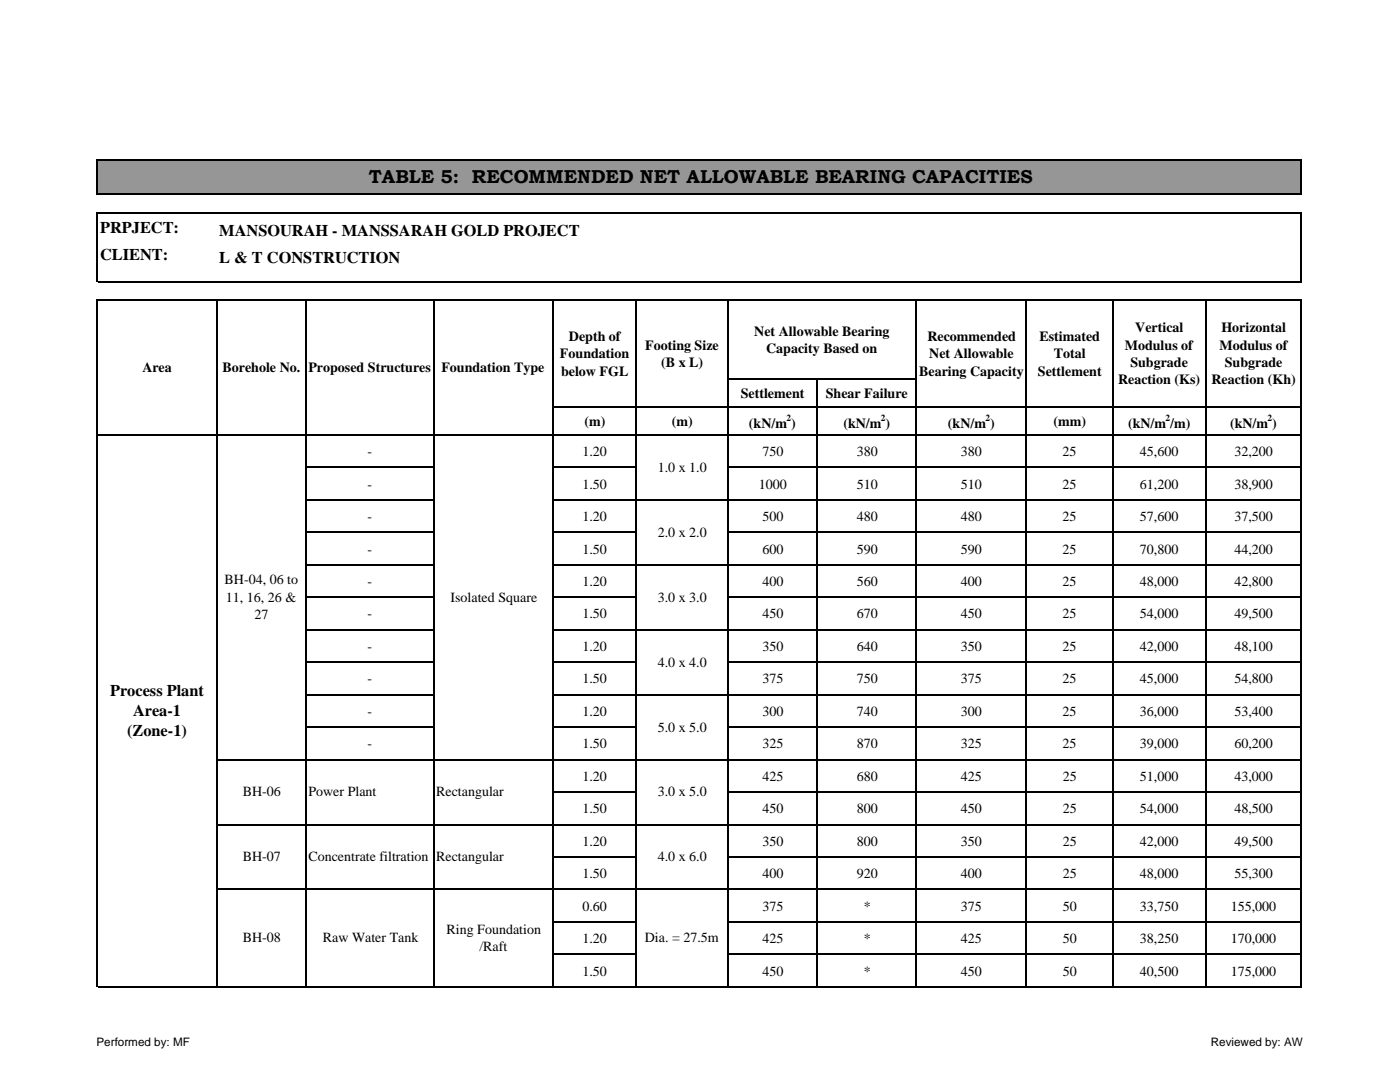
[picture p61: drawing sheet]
<svg xmlns="http://www.w3.org/2000/svg" width="279mm" height="216mm" viewBox="0 0 279 216" stroke-linecap="round" stroke-linejoin="round" font-family="sans-serif">
<defs><g id="words">
<text font-size="3.7" x="73.6" y="36.5">TABLE 5: RECOMMENDED NET ALLOWABLE BEARING CAPACITIES</text>
<g font-size="3.3">
<text x="20" y="46.4">PRPJECT:</text>
<text x="43.8" y="47">MANSOURAH - MANSSARAH GOLD PROJECT</text>
<text x="20" y="51.9">CLIENT:</text>
<text x="43.8" y="52.4">L &amp; T CONSTRUCTION</text>
<text x="22" y="138.9">Process Plant</text>
<text x="26.5" y="142.9">Area-1</text>
<text x="25.4" y="146.9">(Zone-1)</text>
</g>
<g font-size="2.8">
<text x="111.8" y="71.5">Foundation</text>
<text x="113.5" y="68">Depth of</text>
<text x="128.8" y="69.8">Footing Size</text>
<text x="150.5" y="67">Net Allowable Bearing</text>
<text x="152.9" y="70.4">Capacity Based on</text>
<text x="185.1" y="68">Recommended</text>
<text x="185.5" y="71.5">Net Allowable</text>
<text x="207.4" y="68">Estimated</text>
<text x="210.3" y="71.5">Total</text>
<text x="224.5" y="69.8">Modulus of</text>
<text x="226.6" y="66.3">Vertical</text>
<text x="243.4" y="69.8">Modulus of</text>
<text x="243.8" y="66.3">Horizontal</text>
<text x="28.4" y="74.3">Area</text>
<text x="44.4" y="74.3">Borehole No.</text>
<text x="61.6" y="74.3">Proposed Structures</text>
<text x="88.1" y="74.3">Foundation Type</text>
<text x="112" y="75">below FGL</text>
<text x="132" y="73.2">(B x L)</text>
<text x="183.4" y="75">Bearing Capacity</text>
<text x="207.1" y="75">Settlement</text>
<text x="223.1" y="76.7">Reaction (Ks)</text>
<text x="225.6" y="73.2">Subgrade</text>
<text x="241.8" y="76.7">Reaction (Kh)</text>
<text x="244.4" y="73.2">Subgrade</text>
<text x="147.8" y="79.5">Settlement</text>
<text x="164.8" y="79.5">Shear Failure</text>
<text x="116.6" y="85">(m)</text>
<text x="134.1" y="85">(m)</text>
<text x="149.5" y="85.3">(kN/m )</text>
<text x="168.3" y="85.3">(kN/m )</text>
<text x="189.2" y="85.3">(kN/m )</text>
<text x="210.2" y="85">(mm)</text>
<text x="225.1" y="85.3">(kN/m /m)</text>
<text x="245.5" y="85.3">(kN/m )</text>
<text x="73.4" y="91">-</text>
<text x="116.2" y="91">1.20</text>
<text x="131.3" y="94.1">1.0 x 1.0</text>
<text x="152.1" y="91">750</text>
<text x="171" y="91">380</text>
<text x="191.8" y="91">380</text>
<text x="212" y="91">25</text>
<text x="227.5" y="91">45,600</text>
<text x="246.3" y="91">32,200</text>
<text x="73.4" y="97.5">-</text>
<text x="116.2" y="97.5">1.50</text>
<text x="151.4" y="97.5">1000</text>
<text x="171" y="97.5">510</text>
<text x="191.8" y="97.5">510</text>
<text x="212" y="97.5">25</text>
<text x="227.5" y="97.5">61,200</text>
<text x="246.3" y="97.5">38,900</text>
<text x="73.4" y="104">-</text>
<text x="116.2" y="104">1.20</text>
<text x="131.3" y="107.1">2.0 x 2.0</text>
<text x="152.1" y="104">500</text>
<text x="171" y="104">480</text>
<text x="191.8" y="104">480</text>
<text x="212" y="104">25</text>
<text x="227.5" y="104">57,600</text>
<text x="246.3" y="104">37,500</text>
<text x="73.4" y="110.4">-</text>
<text x="116.2" y="110.4">1.50</text>
<text x="152.1" y="110.4">600</text>
<text x="171" y="110.4">590</text>
<text x="191.8" y="110.4">590</text>
<text x="212" y="110.4">25</text>
<text x="227.5" y="110.4">70,800</text>
<text x="246.3" y="110.4">44,200</text>
<text x="44.8" y="116.5">BH-04, 06 to</text>
<text x="73.4" y="116.9">-</text>
<text x="116.2" y="116.9">1.20</text>
<text x="152.1" y="116.9">400</text>
<text x="171" y="116.9">560</text>
<text x="191.8" y="116.9">400</text>
<text x="212" y="116.9">25</text>
<text x="227.5" y="116.9">48,000</text>
<text x="246.3" y="116.9">42,800</text>
<text x="45.1" y="120.1">11, 16, 26 &amp;</text>
<text x="50.8" y="123.6">27</text>
<text x="73.4" y="123.4">-</text>
<text x="89.9" y="120.1">Isolated Square</text>
<text x="116.2" y="123.4">1.50</text>
<text x="131.3" y="120.1">3.0 x 3.0</text>
<text x="152.1" y="123.4">450</text>
<text x="171" y="123.4">670</text>
<text x="191.8" y="123.4">450</text>
<text x="212" y="123.4">25</text>
<text x="227.5" y="123.4">54,000</text>
<text x="246.3" y="123.4">49,500</text>
<text x="73.4" y="129.9">-</text>
<text x="116.2" y="129.9">1.20</text>
<text x="152.1" y="129.9">350</text>
<text x="171" y="129.9">640</text>
<text x="191.8" y="129.9">350</text>
<text x="212" y="129.9">25</text>
<text x="227.5" y="129.9">42,000</text>
<text x="246.3" y="129.9">48,100</text>
<text x="73.4" y="136.4">-</text>
<text x="116.2" y="136.4">1.50</text>
<text x="131.3" y="133">4.0 x 4.0</text>
<text x="152.1" y="136.4">375</text>
<text x="171" y="136.4">750</text>
<text x="191.8" y="136.4">375</text>
<text x="212" y="136.4">25</text>
<text x="227.5" y="136.4">45,000</text>
<text x="246.3" y="136.4">54,800</text>
<text x="73.4" y="142.8">-</text>
<text x="116.2" y="142.8">1.20</text>
<text x="152.1" y="142.8">300</text>
<text x="171" y="142.8">740</text>
<text x="191.8" y="142.8">300</text>
<text x="212" y="142.8">25</text>
<text x="227.5" y="142.8">36,000</text>
<text x="246.3" y="142.8">53,400</text>
<text x="73.4" y="149.3">-</text>
<text x="116.2" y="149.3">1.50</text>
<text x="131.3" y="146">5.0 x 5.0</text>
<text x="152.1" y="149.3">325</text>
<text x="171" y="149.3">870</text>
<text x="191.8" y="149.3">325</text>
<text x="212" y="149.3">25</text>
<text x="227.5" y="149.3">39,000</text>
<text x="246.3" y="149.3">60,200</text>
<text x="116.2" y="155.8">1.20</text>
<text x="152.1" y="155.8">425</text>
<text x="171" y="155.8">680</text>
<text x="191.8" y="155.8">425</text>
<text x="212.1" y="155.8">25</text>
<text x="227.5" y="155.8">51,000</text>
<text x="246.3" y="155.8">43,000</text>
<text x="48.5" y="158.9">BH-06</text>
<text x="61.6" y="158.9">Power Plant</text>
<text x="87" y="158.9">Rectangular</text>
<text x="131.3" y="158.9">3.0 x 5.0</text>
<text x="116.2" y="162.3">1.50</text>
<text x="152.1" y="162.3">450</text>
<text x="171" y="162.3">800</text>
<text x="191.8" y="162.3">450</text>
<text x="212.1" y="162.3">25</text>
<text x="227.5" y="162.3">54,000</text>
<text x="246.3" y="162.3">48,500</text>
<text x="48.5" y="171.9">BH-07</text>
<text x="61.6" y="171.9">Concentrate filtration</text>
<text x="87" y="171.9">Rectangular</text>
<text x="116.2" y="168.7">1.20</text>
<text x="131.3" y="171.9">4.0 x 6.0</text>
<text x="152.1" y="168.7">350</text>
<text x="171" y="168.7">800</text>
<text x="191.8" y="168.7">350</text>
<text x="212.1" y="168.7">25</text>
<text x="227.5" y="168.7">42,000</text>
<text x="246.3" y="168.7">49,500</text>
<text x="116.2" y="175.2">1.50</text>
<text x="152.1" y="175.2">400</text>
<text x="171" y="175.2">920</text>
<text x="191.8" y="175.2">400</text>
<text x="212.1" y="175.2">25</text>
<text x="227.5" y="175.2">48,000</text>
<text x="246.3" y="175.2">55,300</text>
<text x="116.2" y="181.7">0.60</text>
<text x="152.1" y="181.7">375</text>
<text x="172.4" y="181.7">*</text>
<text x="191.8" y="181.7">375</text>
<text x="212.1" y="181.7">50</text>
<text x="227.5" y="181.7">33,750</text>
<text x="245.6" y="181.7">155,000</text>
<text x="48.5" y="188">BH-08</text>
<text x="64.4" y="188">Raw Water Tank</text>
<text x="89.1" y="186.3">Ring Foundation</text>
<text x="95.7" y="189.8">/Raft</text>
<text x="116.2" y="188.2">1.20</text>
<text x="128.7" y="188">Dia. = 27.5m</text>
<text x="152.1" y="188.2">425</text>
<text x="172.4" y="188.2">*</text>
<text x="191.8" y="188.2">425</text>
<text x="212.1" y="188.2">50</text>
<text x="227.5" y="188.2">38,250</text>
<text x="245.6" y="188.2">170,000</text>
<text x="116.2" y="194.6">1.50</text>
<text x="152.1" y="194.6">450</text>
<text x="172.4" y="194.6">*</text>
<text x="191.8" y="194.6">450</text>
<text x="212.1" y="194.6">50</text>
<text x="227.5" y="194.6">40,500</text>
<text x="245.6" y="194.6">175,000</text>
</g>
<g font-size="2.3">
<text x="19.3" y="208.6">Performed by: MF</text>
<text x="241.6" y="208.6">Reviewed by: AW</text>
</g>
<g font-size="1.9">
<text x="157" y="83.9">2</text>
<text x="175.8" y="83.9">2</text>
<text x="196.7" y="83.9">2</text>
<text x="232.6" y="83.9">2</text>
<text x="253" y="83.9">2</text>
</g>
</g></defs>
<path d="M19.6 32h240.2v6.8h-240.2z" fill="#969696"/>
<g fill="#fff">
<path d="M19.6 42.5h23.7v10.9h-23.7z"/>
<path d="M19.6 86.8h90.8v64.8h-90.8z"/>
<path d="M127 86.8h55.9v64.8h-55.9z"/>
<path d="M19.6 151.6h23.7v25.9h-23.7z"/>
<path d="M163 151.6h19.9v25.9h-19.9z"/>
<path d="M19.6 177.5h23.7v19.4h-23.7z"/>
</g>
<g fill="none" stroke="#000" stroke-width=".21">
<path d="M19.5 31.7v7.2M19.6 31.9h240.2M19.6 38.8h240.2M259.7 32v6.9M19.5 42.4v13.9M19.5 59.8v137.2M19.6 42.5h240.2M19.6 56.2h240.2M19.6 59.9h240.2M43.2 60v137M61.1 60v137M86.6 60v137"/>
<path d="M110.3 60v137M127 60v137M145.2 60v137M182.9 60v137M204.8 60v137M222.1 60v137M240.6 60v137M259.7 42.6v13.7M259.7 60v137M145.3 75.7h37.7M163 75.8v121.2M19.6 86.8h240.2"/>
<path d="M61.2 93.3h25.5M61.2 99.8h25.5M110.4 93.3h16.7M110.4 99.8h149.4M110.4 81.3h149.4M145.3 93.3h114.5M61.2 106.2h25.5M61.2 112.7h25.5M61.2 119.2h25.5M110.4 106.2h16.7M110.4 112.7h149.4M110.4 119.2h16.7"/>
<path d="M145.3 106.2h114.5M145.3 119.2h114.5M61.2 125.7h25.5M61.2 132.1h25.5M61.2 138.6h25.5M110.4 125.7h149.4M110.4 132.1h16.7M110.4 138.6h149.4M145.3 132.1h114.5M43.3 151.6h216.5M61.2 145.1h25.5M110.4 145.1h16.7"/>
<path d="M110.4 158.1h16.7M145.3 145.1h114.5M145.3 158.1h114.5M43.3 164.5h216.5M43.3 177.5h216.5M110.4 171h16.7M145.3 171h114.5M19.6 196.9h240.2M110.4 184h16.7M110.4 190.4h16.7M145.3 184h114.5M145.3 190.4h114.5"/>
</g>
<use href="#words"/>
</svg>
